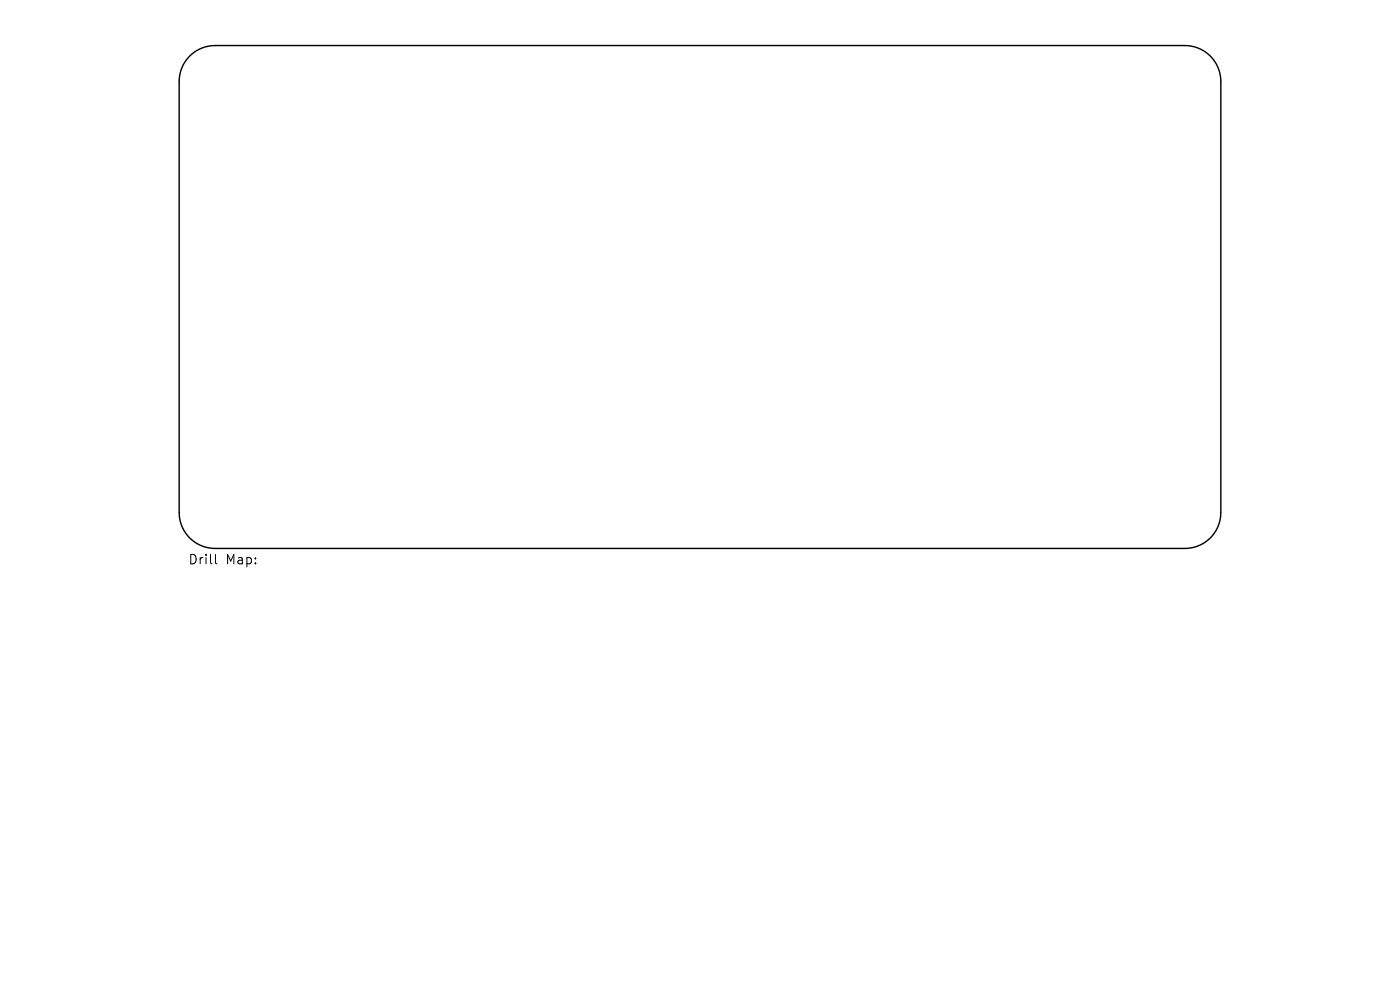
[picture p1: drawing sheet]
<svg xmlns="http://www.w3.org/2000/svg" width="297mm" height="210mm" viewBox="0 0 297 210" stroke-linecap="round" stroke-linejoin="round" font-family="sans-serif">
<defs><g id="words">
<g font-size="2.8">
<text x="39.9" y="120">Drill</text>
<text x="47.9" y="120">Map:</text>
</g>
</g></defs>
<path d="M40.2 11.9a7.6 7.6 0 0 1 5.4-2.2h205.8a7.6 7.6 0 0 1 7.6 7.6v91.4a7.6 7.6 0 0 1-7.6 7.6h-205.8a7.6 7.6 0 0 1-7.6-7.6v-91.4a7.6 7.6 0 0 1 2.2-5.4z" fill="none" stroke="#000" stroke-width=".3"/>
<path d="M45.7 117.6v1.7l.3 .3" fill="none" stroke="#000" stroke-width=".21"/>
<use href="#words"/>
</svg>
